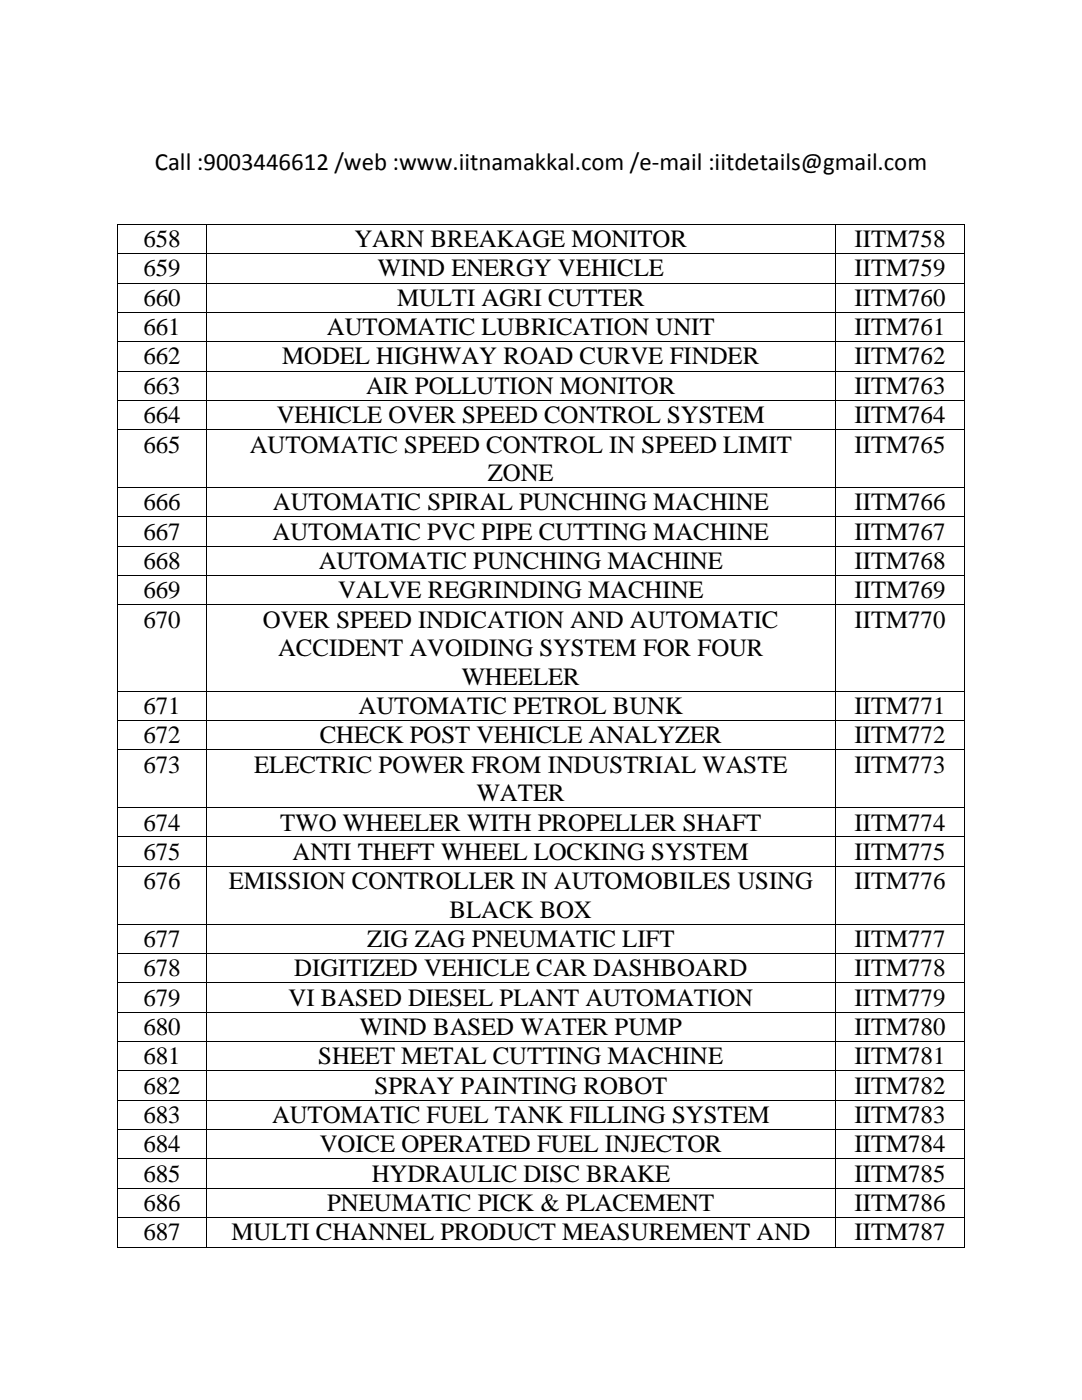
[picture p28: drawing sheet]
<svg xmlns="http://www.w3.org/2000/svg" width="216mm" height="279mm" viewBox="0 0 216 279" stroke-linecap="round" stroke-linejoin="round" font-family="sans-serif">
<defs><g id="words">
<g font-size="5">
<text x="30.9" y="33.9">Call :9003446612 /web :www.iitnamakkal.com /e-mail :iitdetails@gmail.com</text>
<text x="28.6" y="49.3">658</text>
<text x="70.7" y="49.3">YARN BREAKAGE MONITOR</text>
<text x="170.5" y="49.3">IITM758</text>
<text x="28.6" y="55.2">659</text>
<text x="75.4" y="55.2">WIND ENERGY VEHICLE</text>
<text x="170.5" y="55.2">IITM759</text>
<text x="28.6" y="61.1">660</text>
<text x="79.2" y="61.1">MULTI AGRI CUTTER</text>
<text x="170.5" y="61.1">IITM760</text>
<text x="28.6" y="66.9">661</text>
<text x="65.2" y="66.9">AUTOMATIC LUBRICATION UNIT</text>
<text x="170.5" y="66.9">IITM761</text>
<text x="28.6" y="72.7">662</text>
<text x="56.3" y="72.7">MODEL HIGHWAY ROAD CURVE FINDER</text>
<text x="170.5" y="72.7">IITM762</text>
<text x="28.6" y="78.6">663</text>
<text x="73" y="78.6">AIR POLLUTION MONITOR</text>
<text x="170.5" y="78.6">IITM763</text>
<text x="28.6" y="84.5">664</text>
<text x="55.2" y="84.5">VEHICLE OVER SPEED CONTROL SYSTEM</text>
<text x="170.5" y="84.5">IITM764</text>
<text x="28.6" y="90.3">665</text>
<text x="49.8" y="90.3">AUTOMATIC SPEED CONTROL IN SPEED LIMIT</text>
<text x="170.5" y="90.3">IITM765</text>
<text x="28.6" y="101.9">666</text>
<text x="54.4" y="101.9">AUTOMATIC SPIRAL PUNCHING MACHINE</text>
<text x="97.3" y="96">ZONE</text>
<text x="170.5" y="101.9">IITM766</text>
<text x="28.6" y="107.7">667</text>
<text x="54.4" y="107.7">AUTOMATIC PVC PIPE CUTTING MACHINE</text>
<text x="170.5" y="107.7">IITM767</text>
<text x="28.6" y="113.6">668</text>
<text x="63.6" y="113.6">AUTOMATIC PUNCHING MACHINE</text>
<text x="170.5" y="113.6">IITM768</text>
<text x="28.6" y="119.4">669</text>
<text x="67.5" y="119.4">VALVE REGRINDING MACHINE</text>
<text x="170.5" y="119.4">IITM769</text>
<text x="28.6" y="125.3">670</text>
<text x="52.5" y="125.3">OVER SPEED INDICATION AND AUTOMATIC</text>
<text x="170.5" y="125.3">IITM770</text>
<text x="55.5" y="131">ACCIDENT AVOIDING SYSTEM FOR FOUR</text>
<text x="92.1" y="136.6">WHEELER</text>
<text x="28.6" y="142.5">671</text>
<text x="71.6" y="142.5">AUTOMATIC PETROL BUNK</text>
<text x="170.5" y="142.5">IITM771</text>
<text x="28.6" y="148.4">672</text>
<text x="63.8" y="148.4">CHECK POST VEHICLE ANALYZER</text>
<text x="170.5" y="148.4">IITM772</text>
<text x="28.6" y="154.2">673</text>
<text x="50.7" y="154.2">ELECTRIC POWER FROM INDUSTRIAL WASTE</text>
<text x="170.5" y="154.2">IITM773</text>
<text x="95.1" y="159.9">WATER</text>
<text x="28.6" y="165.8">674</text>
<text x="55.9" y="165.8">TWO WHEELER WITH PROPELLER SHAFT</text>
<text x="170.5" y="165.8">IITM774</text>
<text x="28.6" y="171.6">675</text>
<text x="58.4" y="171.6">ANTI THEFT WHEEL LOCKING SYSTEM</text>
<text x="170.5" y="171.6">IITM775</text>
<text x="28.6" y="177.5">676</text>
<text x="45.6" y="177.5">EMISSION CONTROLLER IN AUTOMOBILES USING</text>
<text x="170.5" y="177.5">IITM776</text>
<text x="89.7" y="183.2">BLACK BOX</text>
<text x="28.6" y="189">677</text>
<text x="73.3" y="189">ZIG ZAG PNEUMATIC LIFT</text>
<text x="170.5" y="189">IITM777</text>
<text x="28.6" y="194.8">678</text>
<text x="58.7" y="194.8">DIGITIZED VEHICLE CAR DASHBOARD</text>
<text x="170.5" y="194.8">IITM778</text>
<text x="28.6" y="200.7">679</text>
<text x="57.6" y="200.7">VI BASED DIESEL PLANT AUTOMATION</text>
<text x="170.5" y="200.7">IITM779</text>
<text x="28.6" y="206.6">680</text>
<text x="71.8" y="206.6">WIND BASED WATER PUMP</text>
<text x="170.5" y="206.6">IITM780</text>
<text x="28.6" y="212.4">681</text>
<text x="63.5" y="212.4">SHEET METAL CUTTING MACHINE</text>
<text x="170.5" y="212.4">IITM781</text>
<text x="28.6" y="218.3">682</text>
<text x="74.7" y="218.3">SPRAY PAINTING ROBOT</text>
<text x="170.5" y="218.3">IITM782</text>
<text x="28.6" y="224.1">683</text>
<text x="54.3" y="224.1">AUTOMATIC FUEL TANK FILLING SYSTEM</text>
<text x="170.5" y="224.1">IITM783</text>
<text x="28.6" y="230">684</text>
<text x="63.8" y="230">VOICE OPERATED FUEL INJECTOR</text>
<text x="170.5" y="230">IITM784</text>
<text x="28.6" y="235.9">685</text>
<text x="74.2" y="235.9">HYDRAULIC DISC BRAKE</text>
<text x="170.5" y="235.9">IITM785</text>
<text x="28.6" y="241.7">686</text>
<text x="65.3" y="241.7">PNEUMATIC PICK &amp; PLACEMENT</text>
<text x="170.5" y="241.7">IITM786</text>
<text x="28.6" y="247.6">687</text>
<text x="46.2" y="247.6">MULTI CHANNEL PRODUCT MEASUREMENT AND</text>
<text x="170.5" y="247.6">IITM787</text>
</g>
</g></defs>
<g fill="#000">
<path d="M23.4 44.7h.2v.1h-.2z" fill-rule="evenodd"/>
<path d="M23.4 44.7h.2v.1h-.2z" fill-rule="evenodd"/>
<path d="M23.4 50.5h.2v.2h-.2z" fill-rule="evenodd"/>
<path d="M23.4 56.4h.2v.2h-.2z" fill-rule="evenodd"/>
<path d="M41.1 44.7h.2v.1h-.2z" fill-rule="evenodd"/>
<path d="M41.1 50.5h.2v.2h-.2z" fill-rule="evenodd"/>
<path d="M41.1 56.4h.2v.2h-.2z" fill-rule="evenodd"/>
<path d="M166.7 44.7h.1v.1h-.1z" fill-rule="evenodd"/>
<path d="M166.7 50.5h.1v.2h-.1z" fill-rule="evenodd"/>
<path d="M166.7 56.4h.1v.2h-.1z" fill-rule="evenodd"/>
<path d="M192.4 44.7h.1v.1h-.1z" fill-rule="evenodd"/>
<path d="M192.4 44.7h.1v.1h-.1z" fill-rule="evenodd"/>
<path d="M192.4 50.5h.1v.2h-.1z" fill-rule="evenodd"/>
<path d="M192.4 56.4h.1v.2h-.1z" fill-rule="evenodd"/>
<path d="M23.4 62.2h.2v.2h-.2z" fill-rule="evenodd"/>
<path d="M23.4 68.1h.2v.1h-.2z" fill-rule="evenodd"/>
<path d="M23.4 74h.2v.1h-.2z" fill-rule="evenodd"/>
<path d="M23.4 79.8h.2v.2h-.2z" fill-rule="evenodd"/>
<path d="M41.1 62.2h.2v.2h-.2z" fill-rule="evenodd"/>
<path d="M41.1 68.1h.2v.1h-.2z" fill-rule="evenodd"/>
<path d="M41.1 74h.2v.1h-.2z" fill-rule="evenodd"/>
<path d="M41.1 79.8h.2v.2h-.2z" fill-rule="evenodd"/>
<path d="M166.7 62.2h.1v.2h-.1z" fill-rule="evenodd"/>
<path d="M166.7 68.1h.1v.1h-.1z" fill-rule="evenodd"/>
<path d="M166.7 74h.1v.1h-.1z" fill-rule="evenodd"/>
<path d="M166.7 79.8h.1v.2h-.1z" fill-rule="evenodd"/>
<path d="M192.4 62.2h.1v.2h-.1z" fill-rule="evenodd"/>
<path d="M192.4 68.1h.1v.1h-.1z" fill-rule="evenodd"/>
<path d="M192.4 74h.1v.1h-.1z" fill-rule="evenodd"/>
<path d="M192.4 79.8h.1v.2h-.1z" fill-rule="evenodd"/>
<path d="M23.4 85.6h.2v.2h-.2z" fill-rule="evenodd"/>
<path d="M23.4 97.2h.2v.2h-.2z" fill-rule="evenodd"/>
<path d="M41.1 85.6h.2v.2h-.2z" fill-rule="evenodd"/>
<path d="M41.1 97.2h.2v.2h-.2z" fill-rule="evenodd"/>
<path d="M166.7 85.6h.1v.2h-.1z" fill-rule="evenodd"/>
<path d="M166.7 97.2h.1v.2h-.1z" fill-rule="evenodd"/>
<path d="M192.4 85.6h.1v.2h-.1z" fill-rule="evenodd"/>
<path d="M192.4 97.2h.1v.2h-.1z" fill-rule="evenodd"/>
<path d="M23.4 103.1h.2v.1h-.2z" fill-rule="evenodd"/>
<path d="M23.4 108.9h.2v.2h-.2z" fill-rule="evenodd"/>
<path d="M23.4 114.8h.2v.2h-.2z" fill-rule="evenodd"/>
<path d="M41.1 103.1h.2v.1h-.2z" fill-rule="evenodd"/>
<path d="M41.1 108.9h.2v.2h-.2z" fill-rule="evenodd"/>
<path d="M41.1 114.8h.2v.2h-.2z" fill-rule="evenodd"/>
<path d="M166.7 103.1h.1v.1h-.1z" fill-rule="evenodd"/>
<path d="M166.7 108.9h.1v.2h-.1z" fill-rule="evenodd"/>
<path d="M166.7 114.8h.1v.2h-.1z" fill-rule="evenodd"/>
<path d="M192.4 103.1h.1v.1h-.1z" fill-rule="evenodd"/>
<path d="M192.4 108.9h.1v.2h-.1z" fill-rule="evenodd"/>
<path d="M192.4 114.8h.1v.2h-.1z" fill-rule="evenodd"/>
<path d="M23.4 120.6h.2v.2h-.2z" fill-rule="evenodd"/>
<path d="M23.4 137.9h.2v.1h-.2z" fill-rule="evenodd"/>
<path d="M41.1 120.6h.2v.2h-.2z" fill-rule="evenodd"/>
<path d="M41.1 137.9h.2v.1h-.2z" fill-rule="evenodd"/>
<path d="M166.7 120.6h.1v.2h-.1z" fill-rule="evenodd"/>
<path d="M166.7 137.9h.1v.1h-.1z" fill-rule="evenodd"/>
<path d="M192.4 120.6h.1v.2h-.1z" fill-rule="evenodd"/>
<path d="M192.4 137.9h.1v.1h-.1z" fill-rule="evenodd"/>
<path d="M23.4 143.7h.2v.2h-.2z" fill-rule="evenodd"/>
<path d="M23.4 149.5h.2v.2h-.2z" fill-rule="evenodd"/>
<path d="M41.1 143.7h.2v.2h-.2z" fill-rule="evenodd"/>
<path d="M41.1 149.5h.2v.2h-.2z" fill-rule="evenodd"/>
<path d="M166.7 143.7h.1v.2h-.1z" fill-rule="evenodd"/>
<path d="M166.7 149.5h.1v.2h-.1z" fill-rule="evenodd"/>
<path d="M192.4 143.7h.1v.2h-.1z" fill-rule="evenodd"/>
<path d="M192.4 149.5h.1v.2h-.1z" fill-rule="evenodd"/>
<path d="M23.4 161.1h.2v.2h-.2z" fill-rule="evenodd"/>
<path d="M23.4 166.9h.2v.2h-.2z" fill-rule="evenodd"/>
<path d="M23.4 172.8h.2v.2h-.2z" fill-rule="evenodd"/>
<path d="M41.1 161.1h.2v.2h-.2z" fill-rule="evenodd"/>
<path d="M41.1 166.9h.2v.2h-.2z" fill-rule="evenodd"/>
<path d="M41.1 172.8h.2v.2h-.2z" fill-rule="evenodd"/>
<path d="M166.7 161.1h.1v.2h-.1z" fill-rule="evenodd"/>
<path d="M166.7 166.9h.1v.2h-.1z" fill-rule="evenodd"/>
<path d="M166.7 172.8h.1v.2h-.1z" fill-rule="evenodd"/>
<path d="M192.4 161.1h.1v.2h-.1z" fill-rule="evenodd"/>
<path d="M192.4 166.9h.1v.2h-.1z" fill-rule="evenodd"/>
<path d="M192.4 172.8h.1v.2h-.1z" fill-rule="evenodd"/>
<path d="M23.4 184.3h.2v.2h-.2z" fill-rule="evenodd"/>
<path d="M23.4 190.2h.2v.2h-.2z" fill-rule="evenodd"/>
<path d="M23.4 196h.2v.2h-.2z" fill-rule="evenodd"/>
<path d="M41.1 184.3h.2v.2h-.2z" fill-rule="evenodd"/>
<path d="M41.1 190.2h.2v.2h-.2z" fill-rule="evenodd"/>
<path d="M41.1 196h.2v.2h-.2z" fill-rule="evenodd"/>
<path d="M166.7 184.3h.1v.2h-.1z" fill-rule="evenodd"/>
<path d="M166.7 190.2h.1v.2h-.1z" fill-rule="evenodd"/>
<path d="M166.7 196h.1v.2h-.1z" fill-rule="evenodd"/>
<path d="M192.4 184.3h.1v.2h-.1z" fill-rule="evenodd"/>
<path d="M192.4 190.2h.1v.2h-.1z" fill-rule="evenodd"/>
<path d="M192.4 196h.1v.2h-.1z" fill-rule="evenodd"/>
<path d="M23.4 201.9h.2v.2h-.2z" fill-rule="evenodd"/>
<path d="M23.4 207.8h.2v.1h-.2z" fill-rule="evenodd"/>
<path d="M23.4 213.6h.2v.2h-.2z" fill-rule="evenodd"/>
<path d="M23.4 219.5h.2v.2h-.2z" fill-rule="evenodd"/>
<path d="M41.1 201.9h.2v.2h-.2z" fill-rule="evenodd"/>
<path d="M41.1 207.8h.2v.1h-.2z" fill-rule="evenodd"/>
<path d="M41.1 213.6h.2v.2h-.2z" fill-rule="evenodd"/>
<path d="M41.1 219.5h.2v.2h-.2z" fill-rule="evenodd"/>
<path d="M166.7 201.9h.1v.2h-.1z" fill-rule="evenodd"/>
<path d="M166.7 207.8h.1v.1h-.1z" fill-rule="evenodd"/>
<path d="M166.7 213.6h.1v.2h-.1z" fill-rule="evenodd"/>
<path d="M166.7 219.5h.1v.2h-.1z" fill-rule="evenodd"/>
<path d="M192.4 201.9h.1v.2h-.1z" fill-rule="evenodd"/>
<path d="M192.4 207.8h.1v.1h-.1z" fill-rule="evenodd"/>
<path d="M192.4 213.6h.1v.2h-.1z" fill-rule="evenodd"/>
<path d="M192.4 219.5h.1v.2h-.1z" fill-rule="evenodd"/>
<path d="M23.4 225.3h.2v.2h-.2z" fill-rule="evenodd"/>
<path d="M23.4 231.2h.2v.1h-.2z" fill-rule="evenodd"/>
<path d="M23.4 237.1h.2v.1h-.2z" fill-rule="evenodd"/>
<path d="M41.1 225.3h.2v.2h-.2z" fill-rule="evenodd"/>
<path d="M41.1 231.2h.2v.1h-.2z" fill-rule="evenodd"/>
<path d="M41.1 237.1h.2v.1h-.2z" fill-rule="evenodd"/>
<path d="M166.7 225.3h.1v.2h-.1z" fill-rule="evenodd"/>
<path d="M166.7 231.2h.1v.1h-.1z" fill-rule="evenodd"/>
<path d="M166.7 237.1h.1v.1h-.1z" fill-rule="evenodd"/>
<path d="M192.4 225.3h.1v.2h-.1z" fill-rule="evenodd"/>
<path d="M192.4 231.2h.1v.1h-.1z" fill-rule="evenodd"/>
<path d="M192.4 237.1h.1v.1h-.1z" fill-rule="evenodd"/>
<path d="M23.4 242.9h.2v.2h-.2z" fill-rule="evenodd"/>
<path d="M23.4 248.8h.2v.2h-.2z" fill-rule="evenodd"/>
<path d="M23.4 248.8h.2v.2h-.2z" fill-rule="evenodd"/>
<path d="M41.1 242.9h.2v.2h-.2z" fill-rule="evenodd"/>
<path d="M41.1 248.8h.2v.2h-.2z" fill-rule="evenodd"/>
<path d="M166.7 242.9h.1v.2h-.1z" fill-rule="evenodd"/>
<path d="M166.7 248.8h.1v.2h-.1z" fill-rule="evenodd"/>
<path d="M192.4 242.9h.1v.2h-.1z" fill-rule="evenodd"/>
<path d="M192.4 248.8h.1v.2h-.1z" fill-rule="evenodd"/>
<path d="M192.4 248.8h.1v.2h-.1z" fill-rule="evenodd"/>
</g>
<g fill="none" stroke="#000" stroke-width=".2">
<path d="M23.5 44.8v5.7M23.5 50.7v5.7M23.5 56.6v5.6M23.6 44.8h17.5M23.6 50.6h17.5M23.6 56.5h17.5M41.2 44.8v5.7M41.2 50.7v5.7M41.2 56.6v5.6M41.3 44.8h125.4M41.3 50.6h125.4M41.3 56.5h125.4"/>
<path d="M166.7 44.8v5.7M166.7 50.7v5.7M166.7 56.6v5.6M166.8 44.8h25.6M166.8 50.6h25.6M166.8 56.5h25.6M192.4 44.8v5.7M192.4 50.7v5.7M192.4 56.6v5.6M23.5 62.4v5.7M23.5 68.2v5.8M23.5 74.1v5.7"/>
<path d="M23.5 80v5.6M23.6 62.3h17.5M23.6 68.2h17.5M23.6 74h17.5M23.6 79.9h17.5M41.2 62.4v5.7M41.2 68.2v5.8M41.2 74.1v5.7M41.2 80v5.6M41.3 62.3h125.4M41.3 68.2h125.4M41.3 74h125.4"/>
<path d="M41.3 79.9h125.4M166.7 62.4v5.7M166.7 68.2v5.8M166.7 74.1v5.7M166.7 80v5.6M166.8 62.3h25.6M166.8 68.2h25.6M166.8 74h25.6M166.8 79.9h25.6M192.4 62.4v5.7M192.4 68.2v5.8M192.4 74.1v5.7"/>
<path d="M192.4 80v5.6M23.5 85.8v11.4M23.5 97.4v5.7M23.6 85.7h17.5M23.6 97.3h17.5M41.2 85.8v11.4M41.2 97.4v5.7M41.3 85.7h125.4M41.3 97.3h125.4M166.7 85.8v11.4M166.7 97.4v5.7M166.8 85.7h25.6"/>
<path d="M166.8 97.3h25.6M192.4 85.8v11.4M192.4 97.4v5.7M23.5 103.2v5.7M23.5 109.1v5.7M23.5 115v5.6M23.6 103.1h17.5M23.6 109h17.5M23.6 114.9h17.5M41.2 103.2v5.7M41.2 109.1v5.7M41.2 115v5.6"/>
<path d="M41.3 103.1h125.4M41.3 109h125.4M41.3 114.9h125.4M166.7 103.2v5.7M166.7 109.1v5.7M166.7 115v5.6M166.8 103.1h25.6M166.8 109h25.6M166.8 114.9h25.6M192.4 103.2v5.7M192.4 109.1v5.7M192.4 115v5.6"/>
<path d="M23.5 120.8v17.1M23.5 138v5.7M23.6 120.7h17.5M23.6 137.9h17.5M41.2 120.8v17.1M41.2 138v5.7M41.3 120.7h125.4M41.3 137.9h125.4M166.7 120.8v17.1M166.7 138v5.7M166.8 120.7h25.6M166.8 137.9h25.6"/>
<path d="M192.4 120.8v17.1M192.4 138v5.7M23.5 143.9v5.6M23.5 149.7v11.4M23.6 143.8h17.5M23.6 149.6h17.5M41.2 143.9v5.6M41.2 149.7v11.4M41.3 143.8h125.4M41.3 149.6h125.4M166.7 143.9v5.6M166.7 149.7v11.4"/>
<path d="M166.8 143.8h25.6M166.8 149.6h25.6M192.4 143.9v5.6M192.4 149.7v11.4M23.5 161.3v5.6M23.5 167.1v5.7M23.5 173v11.3M23.6 161.2h17.5M23.6 167h17.5M23.6 172.9h17.5M41.2 161.3v5.6M41.2 167.1v5.7"/>
<path d="M41.2 173v11.3M41.3 161.2h125.4M41.3 167h125.4M41.3 172.9h125.4M166.7 161.3v5.6M166.7 167.1v5.7M166.7 173v11.3M166.8 161.2h25.6M166.8 167h25.6M166.8 172.9h25.6M192.4 161.3v5.6M192.4 167.1v5.7"/>
<path d="M192.4 173v11.3M23.5 184.5v5.7M23.5 190.4v5.6M23.5 196.2v5.7M23.6 184.4h17.5M23.6 190.3h17.5M23.6 196.1h17.5M41.2 184.5v5.7M41.2 190.4v5.6M41.2 196.2v5.7M41.3 184.4h125.4M41.3 190.3h125.4"/>
<path d="M41.3 196.1h125.4M166.7 184.5v5.7M166.7 190.4v5.6M166.7 196.2v5.7M166.8 184.4h25.6M166.8 190.3h25.6M166.8 196.1h25.6M192.4 184.5v5.7M192.4 190.4v5.6M192.4 196.2v5.7M23.5 202.1v5.7M23.5 207.9v5.7"/>
<path d="M23.5 213.8v5.7M23.5 219.7v5.6M23.6 202h17.5M23.6 207.8h17.5M23.6 213.7h17.5M23.6 219.6h17.5M41.2 202.1v5.7M41.2 207.9v5.7M41.2 213.8v5.7M41.2 219.7v5.6M41.3 202h125.4M41.3 207.8h125.4"/>
<path d="M41.3 213.7h125.4M41.3 219.6h125.4M166.7 202.1v5.7M166.7 207.9v5.7M166.7 213.8v5.7M166.7 219.7v5.6M166.8 202h25.6M166.8 207.8h25.6M166.8 213.7h25.6M166.8 219.6h25.6M192.4 202.1v5.7M192.4 207.9v5.7"/>
<path d="M192.4 213.8v5.7M192.4 219.7v5.6M23.5 225.5v5.7M23.5 231.3v5.8M23.5 237.2v5.7M23.6 225.4h17.5M23.6 231.3h17.5M23.6 237.1h17.5M41.2 225.5v5.7M41.2 231.3v5.8M41.2 237.2v5.7M41.3 225.4h125.4"/>
<path d="M41.3 231.3h125.4M41.3 237.1h125.4M166.7 225.5v5.7M166.7 231.3v5.8M166.7 237.2v5.7M166.8 225.4h25.6M166.8 231.3h25.6M166.8 237.1h25.6M192.4 225.5v5.7M192.4 231.3v5.8M192.4 237.2v5.7M23.5 243.1v5.7"/>
<path d="M23.6 243h17.5M23.6 248.9h17.5M41.2 243.1v5.7M41.3 243h125.4M41.3 248.9h125.4M166.7 243.1v5.7M166.8 243h25.6M166.8 248.9h25.6M192.4 243.1v5.7"/>
</g>
<use href="#words"/>
</svg>
